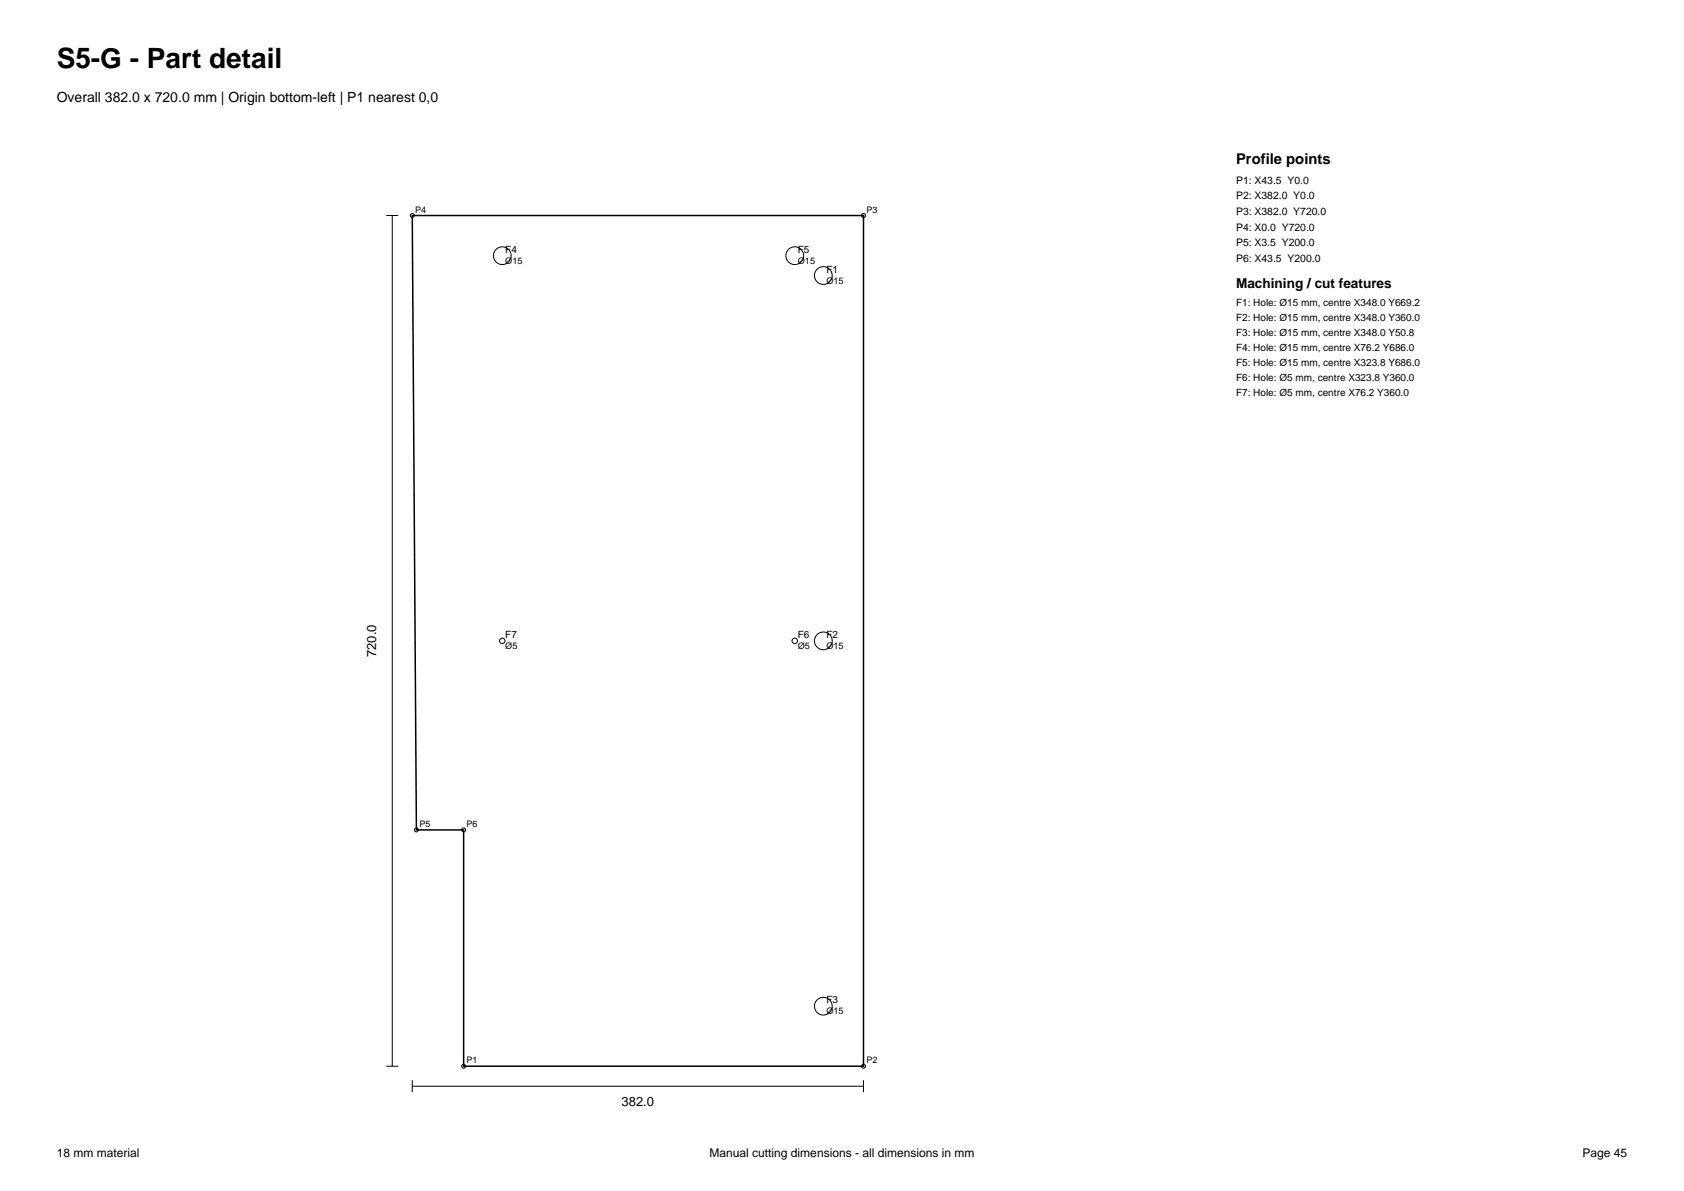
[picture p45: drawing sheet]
<svg xmlns="http://www.w3.org/2000/svg" width="297mm" height="210mm" viewBox="0 0 297 210" stroke-linecap="round" stroke-linejoin="round" font-family="sans-serif">
<defs><g id="words">
<text font-size="4.9" x="10" y="12">S5-G - Part detail</text>
<text font-size="2.6" x="218" y="29">Profile points</text>
<text font-size="2.5" x="10" y="18">Overall 382.0 x 720.0 mm | Origin bottom-left | P1 nearest 0,0</text>
<text font-size="2.4" x="218" y="50.7">Machining / cut features</text>
<g font-size="2.3">
<text x="66.4" y="115.9" transform="rotate(-90 66.4 115.9)">720.0</text>
<text x="109.6" y="195.1">382.0</text>
</g>
<g font-size="2.1">
<text x="10" y="204">18 mm material</text>
<text x="125.2" y="204">Manual cutting dimensions - all dimensions in mm</text>
<text x="279.1" y="204">Page 45</text>
</g>
<g font-size="1.8">
<text x="218" y="32.4">P1: X43.5 Y0.0</text>
<text x="218" y="35.1">P2: X382.0 Y0.0</text>
<text x="218" y="37.9">P3: X382.0 Y720.0</text>
<text x="218" y="40.7">P4: X0.0 Y720.0</text>
<text x="89.1" y="44.6">F4</text>
<text x="140.7" y="44.6">F5</text>
<text x="218" y="43.4">P5: X3.5 Y200.0</text>
<text x="218" y="46.1">P6: X43.5 Y200.0</text>
<text x="145.7" y="48.1">F1</text>
<text x="218" y="53.9">F1: Hole: Ø15 mm, centre X348.0 Y669.2</text>
<text x="218" y="56.5">F2: Hole: Ø15 mm, centre X348.0 Y360.0</text>
<text x="218" y="59.2">F3: Hole: Ø15 mm, centre X348.0 Y50.8</text>
<text x="218" y="61.8">F4: Hole: Ø15 mm, centre X76.2 Y686.0</text>
<text x="218" y="64.5">F5: Hole: Ø15 mm, centre X323.8 Y686.0</text>
<text x="218" y="67.2">F6: Hole: Ø5 mm, centre X323.8 Y360.0</text>
<text x="218" y="69.8">F7: Hole: Ø5 mm, centre X76.2 Y360.0</text>
<text x="89.1" y="112.5">F7</text>
<text x="140.7" y="112.5">F6</text>
<text x="145.7" y="112.5">F2</text>
<text x="145.7" y="176.9">F3</text>
</g>
<g font-size="1.6">
<text x="73.2" y="37.5">P4</text>
<text x="152.8" y="37.5">P3</text>
<text x="89.1" y="46.5">Ø15</text>
<text x="140.7" y="46.5">Ø15</text>
<text x="145.7" y="50">Ø15</text>
<text x="89.1" y="114.4">Ø5</text>
<text x="140.7" y="114.4">Ø5</text>
<text x="145.7" y="114.4">Ø15</text>
<text x="74" y="145.8">P5</text>
<text x="82.3" y="145.8">P6</text>
<text x="145.7" y="178.8">Ø15</text>
<text x="82.3" y="187.5">P1</text>
<text x="152.8" y="187.5">P2</text>
</g>
</g></defs>
<path d="M72.7 38h79.6v150h-70.5v-41.7h-8.4z" fill="none" stroke="#000" stroke-width=".26"/>
<g fill="none" stroke="#000" stroke-width=".18">
<path d="M68.1 38h2.1M69.2 38v150M68.1 188h2.1M72.7 191.5h79.6M72.7 190.5v2.1M152.3 190.5v2.1"/>
<circle cx="72.7" cy="38" r=".35"/>
<circle cx="152.3" cy="38" r=".35"/>
<circle cx="88.6" cy="45.1" r="1.56"/>
<circle cx="140.2" cy="45.1" r="1.56"/>
<circle cx="145.2" cy="48.6" r="1.56"/>
<circle cx="88.6" cy="113" r=".48"/>
<circle cx="140.2" cy="113" r=".48"/>
<circle cx="145.2" cy="113" r="1.56"/>
<circle cx="73.4" cy="146.3" r=".35"/>
<circle cx="81.8" cy="146.3" r=".35"/>
<circle cx="145.2" cy="177.4" r="1.56"/>
<circle cx="81.8" cy="188" r=".35"/>
<circle cx="152.3" cy="188" r=".35"/>
</g>
<use href="#words"/>
</svg>
